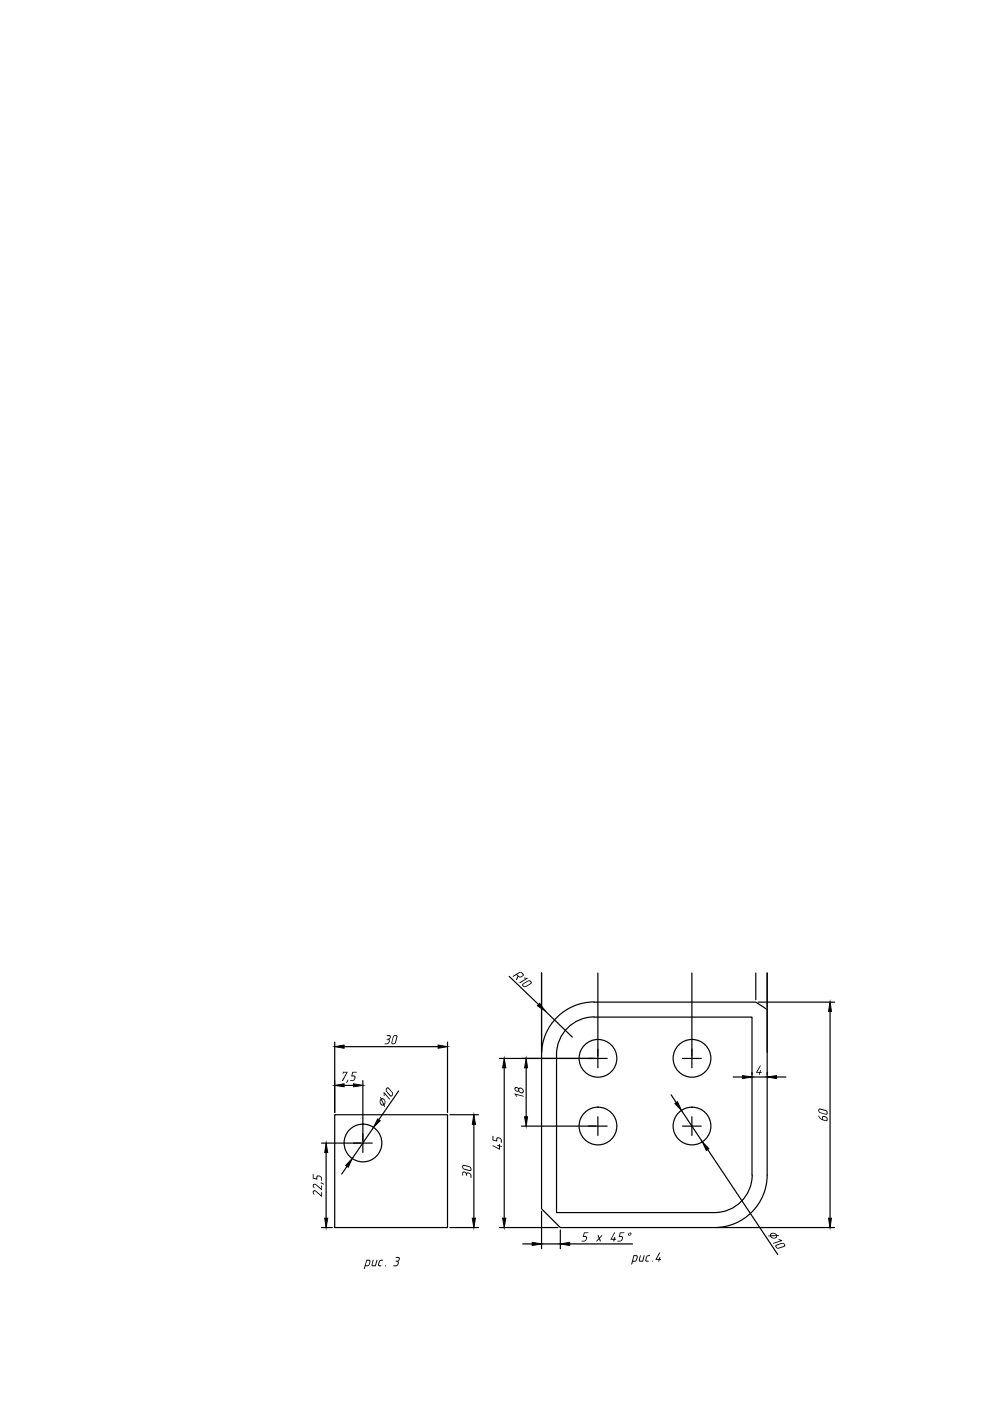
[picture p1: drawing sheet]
<svg xmlns="http://www.w3.org/2000/svg" width="210mm" height="297mm" viewBox="0 0 210 297" stroke-linecap="round" stroke-linejoin="round" font-family="sans-serif">
<!-- layer: 0 -->
<g fill="none" stroke="#000" stroke-width=".25">
<path d="M108 207l6.2 6M114.8 206.3v16.8M115.6 214.4l5.7 5.5M126 215.6h33.4v33.5M126 212.4a11.2 11.2 0 0 0-11.2 11.2v32.7l4 4h32.7a11.2 11.2 0 0 0 11.2-11.2v-35.1l-2.5-1.5h-34.2M126 215.6a8 8 0 0 0-8 8v33.5h33.5a8 8 0 0 0 8-8M126.8 206.3v20.1M146.7 206.3v20.1M160.2 206.3v5.7M160.8 212.5h16.2M162.7 206.3v16.8M176 214.5v43.8"/>
<path d="M71 236.3h23.9v24h-23.9zM71 220.9v15M73 230.1h1.9M73 221.9h19.9M76.9 229.1v15.2M79.2 239.1l-4.5 6.5M84.5 231.3l-4.2 6.1M94.9 220.9v15M95.4 236.3h6M100.5 238.4v19.9M105.9 224.4h22.8M106.9 226.4v31.9"/>
<path d="M110.5 238.8h18.2M111.6 226.4v10.4M126.8 236.8v3.9M142.3 232.1l1.1 1.7M144.5 235.5l4.4 6.6M144.7 224.4h4M144.7 238.8h4M146.7 236.8v3.9M155.5 228.3h2M159.4 227.4v.5M159.4 228.3h3.3M162.7 227.4v.5"/>
<path d="M164.6 228.3h2M68.2 242.4h10.7M69.1 244.3v14M73.6 247.3l-1.2 1.6M114.8 256.8v8M150 243.7l14.9 22.3M68.2 260.3h2.3M95.4 260.3h6M105.9 260.3h12.4M110.8 263.7h2M114.8 263.7h4M118.8 260.8v4"/>
<path d="M120.8 263.7h13.3M152 260.3h25"/>
<circle cx="126.8" cy="224.4" r="4"/>
<circle cx="126.8" cy="238.7" r="4"/>
<circle cx="146.7" cy="238.7" r="4"/>
<circle cx="146.7" cy="224.4" r="4"/>
<circle cx="77" cy="242.3" r="4"/>
</g>
<g fill="#000" stroke="#000" stroke-width=".21">
<path d="M114.4 212.7l1.2 1.7-1.7-1.2zM176 212.5l.3 2h-.6zM71 230.1l2-.3v.6zM71 221.9l2-.3v.7zM74.9 229.8l2 .3-2 .3zM80.1 237.2l.5 .4-1.4 1.5zM92.9 221.6l2 .3-2 .4zM100.5 236.3l.3 2.1h-.7zM106.9 224.4l.3 2h-.6zM111.6 224.4l.3 2h-.7zM111.2 236.8h.7l-.3 2zM143.1 234l.6-.4 .8 1.9z"/>
<path d="M157.5 228l1.9 .3-1.9 .4zM162.7 228.3l1.9-.3v.7zM69.1 242.4l.4 1.9h-.7zM68.8 258.3h.7l-.4 2zM74.7 245.6l-.9 1.9-.5-.4zM100.1 258.3h.7l-.3 2zM106.6 258.3h.6l-.3 2zM148.9 242.1l1.4 1.4-.6 .4zM175.7 258.3h.6l-.3 2zM112.8 263.4l2 .3-2 .4zM118.8 263.7l2-.3v.7z"/>
</g>
<g fill="#000">
<path d="M82 219.5h.5a.46 .46 0 0 1 .4 .4 .46 .46 0 0 1-.3 .4v.4l-.2 .5-.3 .2h-.6v-.2h.6l.3-.1v-.6l-.4-.1v-.1l.4-.1 .2-.2v-.3h-.5zM111.1 207.3l.8 .1-1.7 1v-.1l1.3-.8zM72.7 227.2l1 .1-1 1.9h-.2l1-1.8h-.6v.2h-.2zM73.7 229l.1-.1v.2l-.3 .5zM74.7 227.3l1-.1v.2h-.8l-.2 .6h.5l.2 .3-.2 .7-.3 .2h-.7l.1-.2h.5l.3-.2v-.5l-.6-.1zM81.3 231.5l1.4 1.5-.1 .1-1.1-1.2v.4l-.1 .1zM109.1 231.9l2 .6-1.7-.4 .3 .3-.2 .1zM161.1 226l.2-.1-.7 1.4h.5l.2-.4v.4h.2v.1l-.3 .1-.2 .4v-.4h-.7v-.2zM66.3 248.9h.2v.8l.6 .2v-.4l.2-.3 .7 .1 .3 .4v.7l-.2-.1-.1-.7-.5-.2-.2 .2v.5l-.9-.2zM66.4 252.4h.6l1.1 1v-.7h.1l.1 1-1.4-1.1a.3 .3 0 0 0-.4 .1 .3 .3 0 0 0 .2 .5l-.2 .1-.2-.4zM66.4 251.1h.6l1.1 .9v-.6h.2v.9l-1.4-1.1a.32 .32 0 0 0-.4 .2 .32 .32 0 0 0 .2 .4l-.2 .1-.2-.4zM68 250.7l.6 .3 .1 .1-.7-.2z"/>
<path d="M98.1 248.5l.4-.1 .4 .3 .4-.1 .4 .2 .3 .3v.6l-.2-.1v-.5l-.2-.2-.6-.1-.1 .5-.3-.6a.23 .23 0 0 0-.3-.1 .23 .23 0 0 0-.1 .2v.5h-.1zM104.4 240.9h.2v.7l.6 .2v-.3a.35 .35 0 0 1 .5-.4l.7 .5v.7h-.2v-.7l-.3-.2h-.5v.6l-.9-.2zM104.4 242.8l1.4 .7v-.5h-.3l-.1-.2h.4l.1-.2 .1 .3 .4 .1v.2l-.4-.1v.6l-.1 .1zM79.1 267.1h.1l-.2 1 .1 .2h.4l.3-1.1 .2-.1-.4 1.4h-.6l-.2-.2zM80.4 267.3l.3-.2 .5 .1-.7 .2-.1 .8 .4 .1v.2h-.4l-.2-.2zM83.9 266.6l.5-.1a.47 .47 0 0 1 .4 .5 .47 .47 0 0 1-.3 .4l-.1 .8-.4 .3h-.6l.1-.2h.5l.3-.2v-.5l-.4-.1v-.2h.3a.31 .31 0 0 0 .3-.2 .31 .31 0 0 0-.2-.4h-.4zM123.8 261.3h1v.1l-.8 .1-.2 .5 .6 .2-.1 .7-.3 .3h-.7l.1-.1 .6-.1 .2-.2-.1-.5h-.5zM126.7 261.9h.2l.2 .5 .5-.5 .1 .1-.5 .6 .2 .6h-.2l-.2-.5-.6 .5 .5-.6zM130.2 261.3h.2v.1l-.7 1.2h.4l.3-.3v.3l.3 .1-.4 .1-.1 .4h-.1v-.4h-.7zM131.4 261.3h1v.1l-.8 .1-.2 .5 .5 .1 .2 .2-.2 .7-.4 .2h-.6l.1-.1 .6-.1 .3-.4-.1-.3-.6-.1zM135.7 266.2h.2l-.2 1.1h.5l.3-1.1 .2-.1-.4 1.4h-.7l-.2-.2zM137 266.4l.3-.3h.6l-.1 .2-.6 .2-.2 .7 .5 .1v.2l-.7-.1z"/>
<path d="M139.8 265.6h.2l-.8 1.3h.5l.3-.4-.1 .4 .3 .1-.4 .1v.3l-.2 .1 .1-.4h-.7v-.1zM163.9 263.5l1.6-.5-.4-.1v-.2l.8 .3-1.8 .7z"/>
<path d="M109.7 206.6l.6 .5 .5-.3-.4-.6zM108.7 207l1.6-.8 .8 .3v.3l-.6 .4-.6-.1-.3 .7-.2-.2 .3-.7-.2-.2-.6 .4z"/>
<path d="M110.8 208.6l1.1-.7 .6 .1a.35 .35 0 0 1 .2 .3 .35 .35 0 0 1-.1 .3l-1.2 .7h-.4l-.2-.3zM111 208.7l-.1 .2 .5 .2 1.1-.6v-.2l-.4-.3z"/>
<path d="M81 233.1l.4 1 .1-.7-.2-.3zM80.7 233.3v.6l.3 .3h.3zM80.6 232.6l.3 .3h.5l.3 .4v.6l-.2 .4 .1 .4-.3-.3h-.4l-.3-.4-.1-.5 .2-.5z"/>
<path d="M81.9 230.7l.5-.2 .9 1.1-.1 .6a.33 .33 0 0 1-.2 .3 .33 .33 0 0 1-.4-.1l-.8-1zM82.1 230.8l-.1 .5 .9 1 .1-.1 .1-.5-.7-.9z"/>
<path d="M83.5 219.6l.5-.1a.29 .29 0 0 1 .2 .1 .29 .29 0 0 1 .1 .3l-.4 1.3-.3 .2h-.4l-.3-.3zM83.6 219.7l-.4 1.3a.3 .3 0 0 0 .3 .2 .3 .3 0 0 0 .2-.2l.4-1.2-.2-.2z"/>
<path d="M109.4 230.7l-.1 .3 .1 .2a.33 .33 0 0 0 .5-.3 .33 .33 0 0 0-.5-.2zM110.2 230.8l-.1 .5 .2 .2a.4 .4 0 0 0 .6-.3 .4 .4 0 0 0-.6-.4zM109.1 230.5h.5l.4 .3 .1-.2 .6 .1 .3 .3v.6l-.2 .2h-.3l-.5-.4h-.6l-.3-.3z"/>
<path d="M174.6 236.8l-.1 .6 .6 .1 .2-.1-.2-.5zM173.5 236.6l.1-.1 .7 .8v-.5l.2-.2 .6 .1 .3 .3 .1 .5-.3 .2-.9-.2-.5-.4z"/>
<path d="M173.6 235.1l1.6 .3 .3 .4-.1 .4-.3 .1-1.3-.3-.3-.4zM173.8 235.2v.6l1.2 .3h.3l-.2-.6z"/>
<path d="M98.1 247l1.5 .3 .4 .4-.1 .5-.4 .1-1.2-.4-.3-.5zM98.3 247.2l-.1 .4 .1 .1 1.5 .3v-.3l-.2-.2z"/>
<path d="M77.8 267.3l-.3 1h.5l.2-.2 .2-.7zM77.7 267.1h.6l.2 .2v.2l-.2 .8-.8 .2-.1 .5-.2 .1z"/>
<path d="M133.2 261.5l.3-.1a.31 .31 0 0 1 .4 .3 .31 .31 0 0 1-.4 .3 .28 .28 0 0 1-.3-.2 .28 .28 0 0 1 0-.3zM133.3 261.7a.2 .2 0 0 0 .4 0 .2 .2 0 0 0-.4 0z"/>
<path d="M134.5 266.3l-.3 1h.5l.3-.8-.1-.2zM134.3 266.1h.8l.1 .4-.2 .8-.3 .2h-.5l-.2 .5-.2 .1z"/>
<path d="M163.5 262.1l.3 .3h.5l.3-.4zM163.6 261.6l-.1 .3h1l-.3-.3zM162.9 262h.4l.1-.5 .4-.1h.4l.5 .5h.5l-.1 .1h-.3l-.1 .4-.3 .2h-.6l-.5-.5h-.4z"/>
<path d="M164.4 264l1.7-.5 .4 .6-.2 .3-1.4 .4-.5-.4zM164.7 264.1l-.1 .2 .4 .3 1.2-.4 .1-.3-.5-.2z"/>
<circle cx="81.7" cy="268.4" r=".11"/>
<circle cx="138.4" cy="267.4" r=".08"/>
</g>
</svg>
